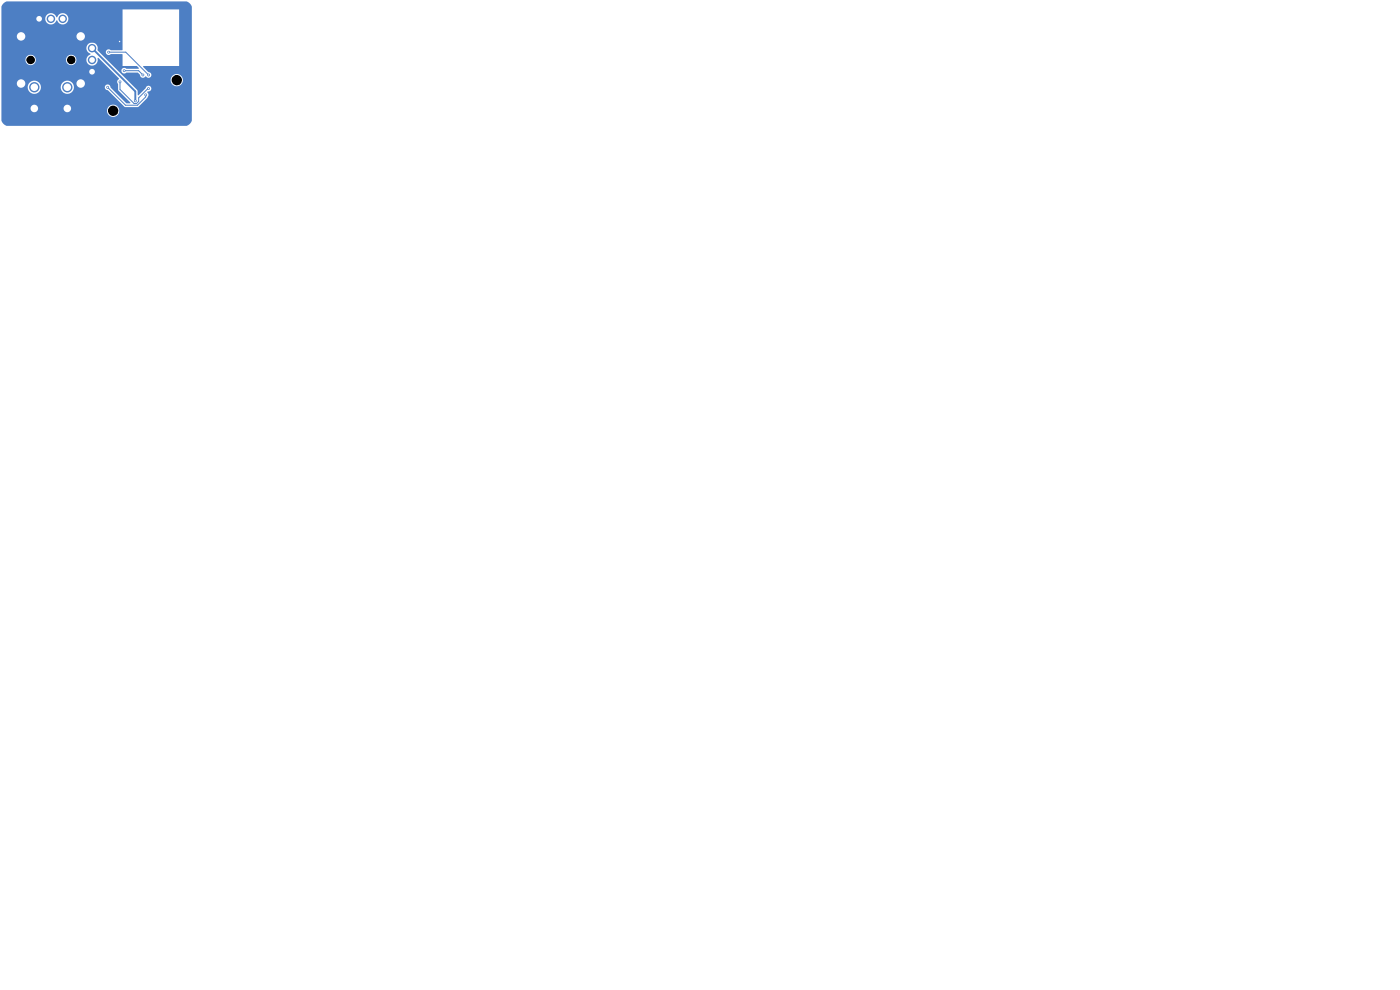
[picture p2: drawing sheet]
<svg xmlns="http://www.w3.org/2000/svg" width="297mm" height="210mm" viewBox="0 0 297 210" stroke-linecap="round" stroke-linejoin="round" font-family="sans-serif">
<g fill="#4d7fc4">
<circle cx="19.5" cy="15.2" r=".9"/>
<circle cx="19.5" cy="12.7" r=".9"/>
<circle cx="19.5" cy="10.2" r=".9"/>
<circle cx="13.3" cy="4" r=".9"/>
<circle cx="10.8" cy="4" r=".9"/>
<circle cx="8.3" cy="4" r=".9"/>
<circle cx="4.5" cy="7.7" r="1.25"/>
<circle cx="4.5" cy="17.7" r="1.25"/>
<circle cx="17.1" cy="17.7" r="1.25"/>
<circle cx="17.1" cy="7.7" r="1.25"/>
<circle cx="7.3" cy="18.5" r="1.1"/>
<circle cx="7.3" cy="23" r="1.1"/>
<circle cx="14.3" cy="18.5" r="1.1"/>
<circle cx="14.3" cy="23" r="1.1"/>
<circle cx="23" cy="11.1" r=".3"/>
<circle cx="31.5" cy="15.9" r=".3"/>
<circle cx="30.9" cy="20.1" r=".3"/>
<circle cx="22.8" cy="18.5" r=".3"/>
<circle cx="25.4" cy="8.8" r=".3"/>
<circle cx="28.7" cy="21.4" r=".3"/>
<circle cx="25.5" cy="17.4" r=".3"/>
<circle cx="31.5" cy="18.8" r=".3"/>
<circle cx="30.3" cy="15.9" r=".3"/>
<circle cx="26.3" cy="15" r=".3"/>
</g>
<path d="M22.8 18.5l3.8 3.8h2.5l1.8-1.7v-.5M23 11.1h3.7l4.8 4.8M25.5 17.4v1.6l2.9 3h.6l.4-.5v-.8l2.1-1.9M26.3 15h3.1l.9 .9" fill="none" stroke="#4d7fc4" stroke-width=".21"/>
<path d="M8.3 4l-3.8 3.7v12.5l2.8 2.8M17.1 8.8h8.3M17.1 7.7v12.5l-2.8 2.8M17.1 15.2h2.4M19.5 10.2l9.2 9.2v2" fill="none" stroke="#4d7fc4" stroke-width=".4"/>
<path d="M.7 .7l.7-.4h38.2l.3 .1 .5 .5 .3 .5v24.2a1.74 1.74 0 0 1-1.1 1.1h-38.3a1.73 1.73 0 0 1-1-1.1v-2.2h22.4a1.3 1.3 0 0 0 1.8 1.3 1.3 1.3 0 0 0 .3-2.2 1.3 1.3 0 0 0-2.1 .7v.2h-22.4v-5h5.6a1.4 1.4 0 0 0 1.4 1.5 1.4 1.4 0 0 0 1.4-1.5h4.2v.2a1.4 1.4 0 0 0 2.1 1.1 1.4 1.4 0 0 0 0-2.4 1.4 1.4 0 0 0-2.1 1.1h-4.2l-.1-.2a1.41 1.41 0 0 0-1.4-1.1 1.41 1.41 0 0 0-1.3 1.3h-5.6v-5.8h5.1v.2a1.1 1.1 0 0 0 1.2 1 1.1 1.1 0 0 0 1-1.2h6.4v.2a1.1 1.1 0 0 0 1.7 .9 1.1 1.1 0 0 0 0-1.9 1.1 1.1 0 0 0-1.7 .8h-6.4v-.1a1.1 1.1 0 0 0-1.2-.9 1.1 1.1 0 0 0-1 1h-5.1v-2.5h18l.2 .7 .7 .7a1.25 1.25 0 0 0-.9 1.5 1.25 1.25 0 0 0 1.6 .9 1.25 1.25 0 0 0 .8-1.6h.2l4.3 4.3v.2a.65 .65 0 0 0-.1 1.1v1.3l2.5 2.5v.2h-.8l-3.3-3.3a.63 .63 0 0 0-.6-.7 .63 .63 0 0 0-.7 .7 .63 .63 0 0 0 .7 .6l3.7 3.5h2.7l2-2a.96 .96 0 0 0 0-1.2 .64 .64 0 0 0 .8-.4 .64 .64 0 0 0-.4-.8 .64 .64 0 0 0-.8 .4l-1.6 1.5-.2-1.1-2.2-2.2h9.3a1.3 1.3 0 0 0 1.8 1.3 1.3 1.3 0 0 0 .3-2.2 1.3 1.3 0 0 0-2.1 .7v.2h-9.3l-5.9-5.9h1.4l.2 .4a.65 .65 0 0 0 .9 .1h2.4l.1 2.5h3l.5 .4-.2 .2h-2.5a.61 .61 0 0 0-.9 0 .61 .61 0 0 0 .1 .9 .61 .61 0 0 0 .9-.1h2.3l.5 .4a.67 .67 0 0 0 .5 .7 .67 .67 0 0 0 .7-.3 .63 .63 0 0 0 1.1 0 .63 .63 0 0 0-.6-.9l-1-1.1v-.2h7.6v-12h-12v8.6h-2.5a.6 .6 0 0 0-.7-.1 .6 .6 0 0 0-.4 .5h-1.4l-.3-.3a1.23 1.23 0 0 0-.9-1.6 1.23 1.23 0 0 0-1.5 1h-18v-6.2h9.3v.2a1.25 1.25 0 0 0 1.1 1.1 1.25 1.25 0 0 0 1.3-.9 1.22 1.22 0 0 0 1.6 .9 1.22 1.22 0 0 0 .7-1.6 1.22 1.22 0 0 0-1.6-.6l-.7 .7a1.23 1.23 0 0 0-1.3-.9 1.23 1.23 0 0 0-1.1 1.1h-9.3v-2.5z" fill="#4d7fc4"/>
<g fill="#fff">
<circle cx="23" cy="11.1" r=".15"/>
<circle cx="31.5" cy="15.9" r=".15"/>
<circle cx="30.9" cy="20.1" r=".15"/>
<circle cx="22.8" cy="18.5" r=".15"/>
<circle cx="25.4" cy="8.8" r=".15"/>
<circle cx="28.7" cy="21.4" r=".15"/>
<circle cx="25.5" cy="17.4" r=".15"/>
<circle cx="31.5" cy="18.8" r=".15"/>
<circle cx="30.3" cy="15.9" r=".15"/>
<circle cx="26.3" cy="15" r=".15"/>
</g>
<g fill="#000">
<circle cx="6.5" cy="12.7" r=".9"/>
<circle cx="15.1" cy="12.7" r=".9"/>
<circle cx="37.5" cy="17" r="1.1"/>
<circle cx="24" cy="23.5" r="1.1"/>
</g>
<g fill="#fff">
<circle cx="19.5" cy="15.2" r=".6"/>
<circle cx="19.5" cy="12.7" r=".6"/>
<circle cx="19.5" cy="10.2" r=".6"/>
<circle cx="13.3" cy="4" r=".6"/>
<circle cx="10.8" cy="4" r=".6"/>
<circle cx="8.3" cy="4" r=".6"/>
<circle cx="4.5" cy="7.7" r=".9"/>
<circle cx="4.5" cy="17.7" r=".9"/>
<circle cx="17.1" cy="17.7" r=".9"/>
<circle cx="17.1" cy="7.7" r=".9"/>
<circle cx="7.3" cy="18.5" r=".8"/>
<circle cx="7.3" cy="23" r=".8"/>
<circle cx="14.3" cy="18.5" r=".8"/>
<circle cx="14.3" cy="23" r=".8"/>
</g>
</svg>
